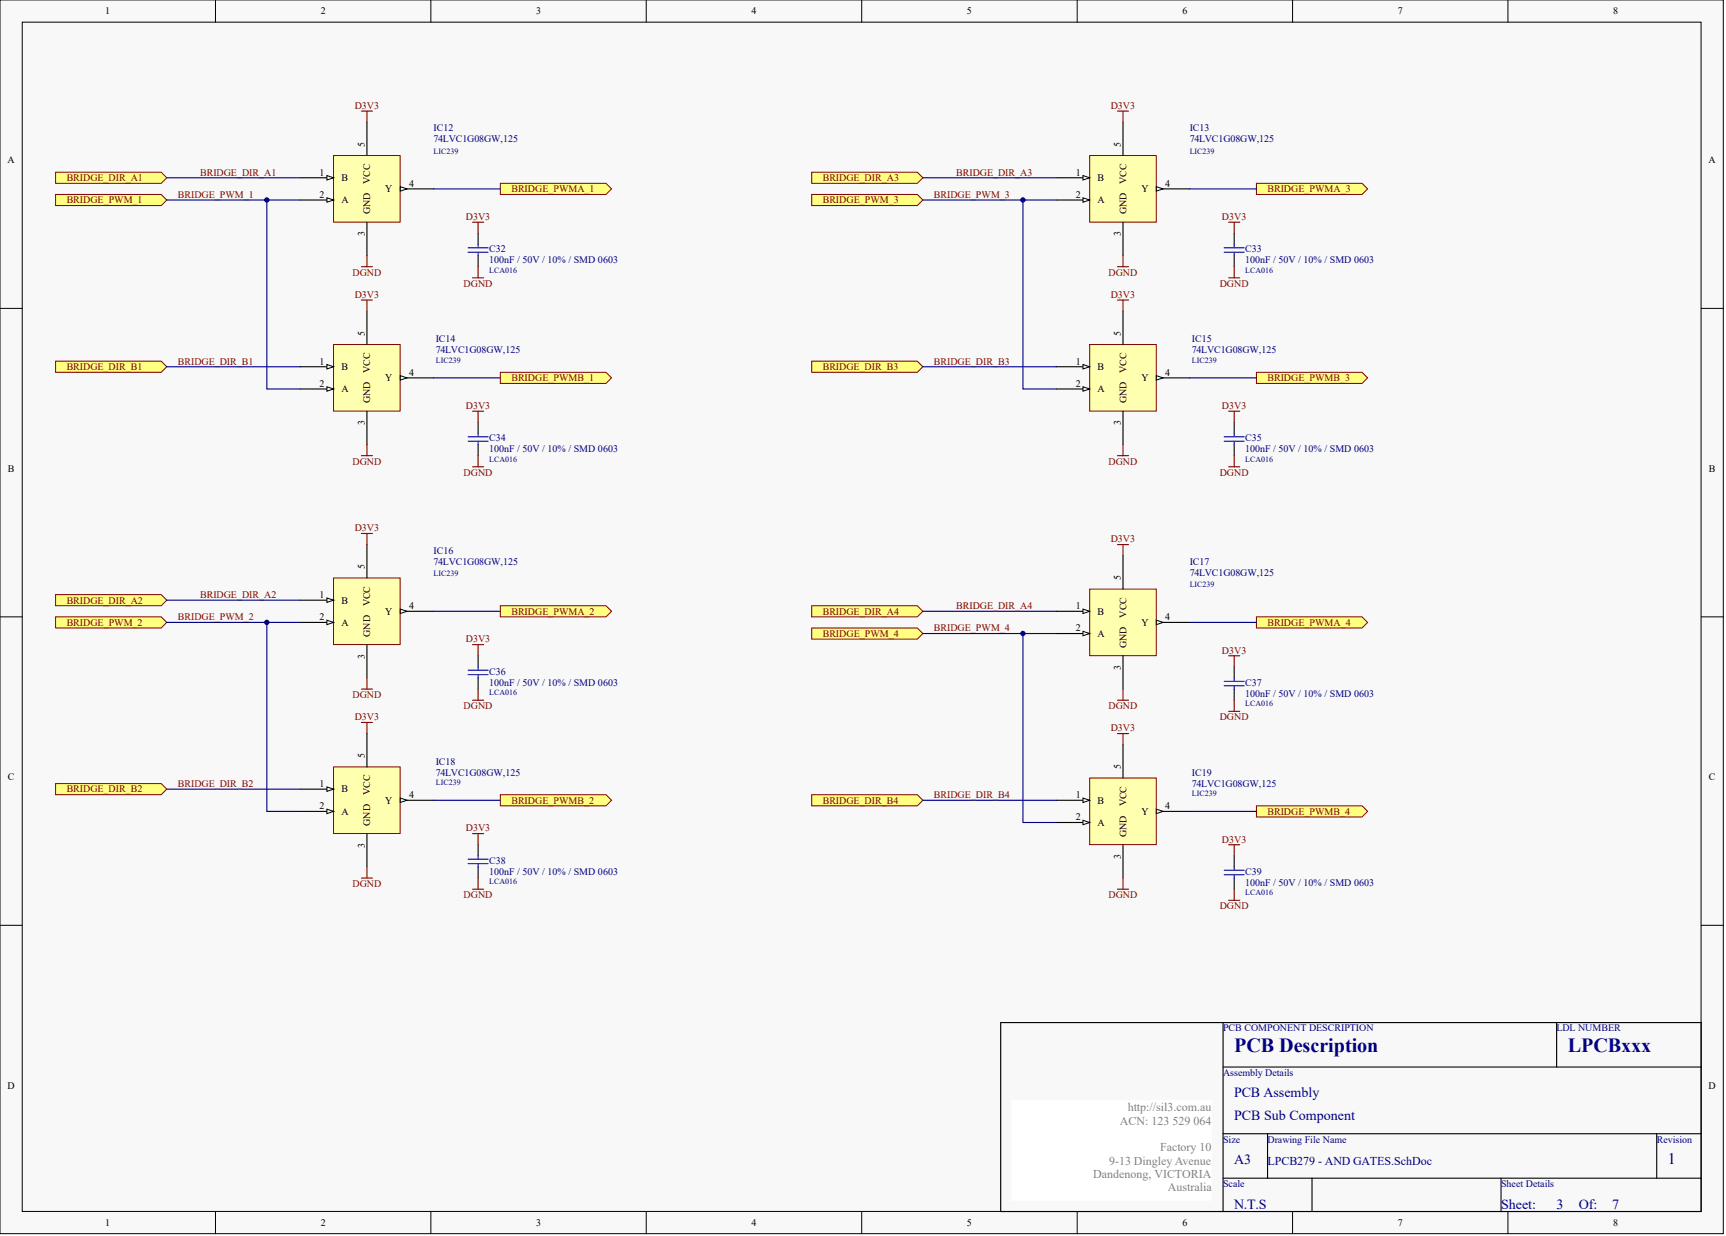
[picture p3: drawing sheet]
<svg xmlns="http://www.w3.org/2000/svg" width="328mm" height="235mm" viewBox="0 0 328 235" stroke-linecap="round" stroke-linejoin="round" font-family="sans-serif">
<defs><g id="words">
<g font-size="3.8" fill="#000080">
<text x="234.6" y="199.9">PCB Description</text>
<text x="298" y="199.9">LPCBxxx</text>
</g>
<text font-size="3" fill="#000080" x="317" y="221.2">1</text>
<g font-size="2.7" fill="#000080">
<text x="234.6" y="208.6">PCB Assembly</text>
<text x="234.6" y="212.8">PCB Sub Component</text>
<text x="234.6" y="221.3">A3</text>
<text x="234.6" y="229.7">N.T.S</text>
<text x="285.3" y="229.7">Sheet:</text>
<text x="295.9" y="229.7">3</text>
<text x="300.1" y="229.7">Of:</text>
<text x="306.5" y="229.7">7</text>
</g>
<g font-size="2.3" fill="#808080">
<text x="212.9" y="213.8">ACN: 123 529 064</text>
<text x="214.4" y="211.2">http://sil3.com.au</text>
<text x="210.8" y="221.4">9-13 Dingley Avenue</text>
<text x="220.5" y="218.8">Factory 10</text>
<text x="207.8" y="223.9">Dandenong, VICTORIA</text>
<text x="222" y="226.4">Australia</text>
</g>
<text font-size="2.3" fill="#000080" x="240.9" y="221.4">LPCB279 - AND GATES.SchDoc</text>
<g font-size="1.9">
<text x="20" y="2.7">1</text>
<text x="61" y="2.7">2</text>
<text x="101.9" y="2.7">3</text>
<text x="142.9" y="2.7">4</text>
<text x="183.8" y="2.7">5</text>
<text x="224.7" y="2.7">6</text>
<text x="265.7" y="2.7">7</text>
<text x="306.6" y="2.7">8</text>
<text x="69.3" y="27.9" transform="rotate(-90 69.3 27.9)">5</text>
<text x="213" y="27.9" transform="rotate(-90 213 27.9)">5</text>
<text x="1.4" y="31">A</text>
<text x="60.8" y="33.4">1</text>
<text x="64.9" y="34.4">B</text>
<text x="70.4" y="35" transform="rotate(-90 70.4 35)">VCC</text>
<text x="77.8" y="35.5">4</text>
<text x="204.5" y="33.4">1</text>
<text x="208.6" y="34.4">B</text>
<text x="214.1" y="35" transform="rotate(-90 214.1 35)">VCC</text>
<text x="221.5" y="35.5">4</text>
<text x="324.8" y="31">A</text>
<text x="60.8" y="37.6">2</text>
<text x="64.9" y="38.7">A</text>
<text x="70.4" y="40.8" transform="rotate(-90 70.4 40.8)">GND</text>
<text x="73.2" y="36.5">Y</text>
<text x="204.5" y="37.6">2</text>
<text x="208.6" y="38.7">A</text>
<text x="214.1" y="40.8" transform="rotate(-90 214.1 40.8)">GND</text>
<text x="217" y="36.5">Y</text>
<text x="69.3" y="44.9" transform="rotate(-90 69.3 44.9)">3</text>
<text x="213" y="44.9" transform="rotate(-90 213 44.9)">3</text>
<text x="69.3" y="63.8" transform="rotate(-90 69.3 63.8)">5</text>
<text x="213" y="63.8" transform="rotate(-90 213 63.8)">5</text>
<text x="60.8" y="69.3">1</text>
<text x="64.9" y="70.4">B</text>
<text x="70.4" y="70.9" transform="rotate(-90 70.4 70.9)">VCC</text>
<text x="77.8" y="71.4">4</text>
<text x="204.5" y="69.3">1</text>
<text x="208.6" y="70.4">B</text>
<text x="214.1" y="70.9" transform="rotate(-90 214.1 70.9)">VCC</text>
<text x="221.5" y="71.4">4</text>
<text x="60.8" y="73.5">2</text>
<text x="64.9" y="74.6">A</text>
<text x="70.4" y="76.7" transform="rotate(-90 70.4 76.7)">GND</text>
<text x="73.2" y="72.5">Y</text>
<text x="204.5" y="73.5">2</text>
<text x="208.6" y="74.6">A</text>
<text x="214.1" y="76.7" transform="rotate(-90 214.1 76.7)">GND</text>
<text x="217" y="72.5">Y</text>
<text x="69.3" y="80.8" transform="rotate(-90 69.3 80.8)">3</text>
<text x="213" y="80.8" transform="rotate(-90 213 80.8)">3</text>
<text x="1.5" y="89.6">B</text>
<text x="324.8" y="89.6">B</text>
<text x="60.8" y="113.7">1</text>
<text x="69.3" y="108.2" transform="rotate(-90 69.3 108.2)">5</text>
<text x="213" y="110.3" transform="rotate(-90 213 110.3)">5</text>
<text x="60.8" y="117.9">2</text>
<text x="64.9" y="114.7">B</text>
<text x="64.9" y="118.9">A</text>
<text x="70.4" y="115.3" transform="rotate(-90 70.4 115.3)">VCC</text>
<text x="73.2" y="116.8">Y</text>
<text x="77.8" y="115.8">4</text>
<text x="204.5" y="115.8">1</text>
<text x="208.6" y="116.8">B</text>
<text x="214.1" y="117.4" transform="rotate(-90 214.1 117.4)">VCC</text>
<text x="217" y="118.9">Y</text>
<text x="221.5" y="117.9">4</text>
<text x="69.3" y="125.2" transform="rotate(-90 69.3 125.2)">3</text>
<text x="70.4" y="121.1" transform="rotate(-90 70.4 121.1)">GND</text>
<text x="204.5" y="120">2</text>
<text x="208.6" y="121.1">A</text>
<text x="214.1" y="123.2" transform="rotate(-90 214.1 123.2)">GND</text>
<text x="213" y="127.3" transform="rotate(-90 213 127.3)">3</text>
<text x="1.5" y="148.3">C</text>
<text x="60.8" y="149.6">1</text>
<text x="69.3" y="144.1" transform="rotate(-90 69.3 144.1)">5</text>
<text x="213" y="146.2" transform="rotate(-90 213 146.2)">5</text>
<text x="324.8" y="148.3">C</text>
<text x="60.8" y="153.8">2</text>
<text x="64.9" y="150.6">B</text>
<text x="64.9" y="154.9">A</text>
<text x="70.4" y="151.2" transform="rotate(-90 70.4 151.2)">VCC</text>
<text x="73.2" y="152.8">Y</text>
<text x="77.8" y="151.7">4</text>
<text x="204.5" y="151.7">1</text>
<text x="204.5" y="155.9">2</text>
<text x="208.6" y="152.8">B</text>
<text x="214.1" y="153.3" transform="rotate(-90 214.1 153.3)">VCC</text>
<text x="217" y="154.9">Y</text>
<text x="221.5" y="153.8">4</text>
<text x="69.3" y="161.1" transform="rotate(-90 69.3 161.1)">3</text>
<text x="70.4" y="157" transform="rotate(-90 70.4 157)">GND</text>
<text x="208.6" y="157">A</text>
<text x="214.1" y="159.1" transform="rotate(-90 214.1 159.1)">GND</text>
<text x="213" y="163.2" transform="rotate(-90 213 163.2)">3</text>
<text x="1.4" y="206.9">D</text>
<text x="324.8" y="206.9">D</text>
<text x="20" y="233.1">1</text>
<text x="61" y="233.1">2</text>
<text x="101.9" y="233.1">3</text>
<text x="142.9" y="233.1">4</text>
<text x="183.8" y="233.1">5</text>
<text x="224.7" y="233.1">6</text>
<text x="265.7" y="233.1">7</text>
<text x="306.6" y="233.1">8</text>
</g>
<g font-size="1.9" fill="#800000">
<text x="67.4" y="20.7">D3V3</text>
<text x="211.1" y="20.7">D3V3</text>
<text x="12.7" y="34.4">BRIDGE_DIR_A1</text>
<text x="38" y="33.4">BRIDGE_DIR_A1</text>
<text x="156.4" y="34.4">BRIDGE_DIR_A3</text>
<text x="181.8" y="33.4">BRIDGE_DIR_A3</text>
<text x="12.7" y="38.7">BRIDGE_PWM_1</text>
<text x="33.8" y="37.6">BRIDGE_PWM_1</text>
<text x="88.6" y="41.8">D3V3</text>
<text x="97.2" y="36.5">BRIDGE_PWMA_1</text>
<text x="156.4" y="38.7">BRIDGE_PWM_3</text>
<text x="177.5" y="37.6">BRIDGE_PWM_3</text>
<text x="232.3" y="41.8">D3V3</text>
<text x="240.9" y="36.5">BRIDGE_PWMA_3</text>
<text x="67" y="52.4">DGND</text>
<text x="210.7" y="52.4">DGND</text>
<text x="67.4" y="56.6">D3V3</text>
<text x="88.1" y="54.5">DGND</text>
<text x="211.1" y="56.6">D3V3</text>
<text x="231.9" y="54.5">DGND</text>
<text x="12.7" y="70.4">BRIDGE_DIR_B1</text>
<text x="33.8" y="69.3">BRIDGE_DIR_B1</text>
<text x="156.4" y="70.4">BRIDGE_DIR_B3</text>
<text x="177.5" y="69.3">BRIDGE_DIR_B3</text>
<text x="88.6" y="77.7">D3V3</text>
<text x="97.2" y="72.5">BRIDGE_PWMB_1</text>
<text x="232.3" y="77.7">D3V3</text>
<text x="240.9" y="72.5">BRIDGE_PWMB_3</text>
<text x="67" y="88.3">DGND</text>
<text x="210.7" y="88.3">DGND</text>
<text x="88.1" y="90.4">DGND</text>
<text x="231.9" y="90.4">DGND</text>
<text x="67.4" y="101">D3V3</text>
<text x="211.1" y="103.1">D3V3</text>
<text x="38" y="113.7">BRIDGE_DIR_A2</text>
<text x="12.7" y="118.9">BRIDGE_PWM_2</text>
<text x="12.7" y="114.7">BRIDGE_DIR_A2</text>
<text x="33.8" y="117.9">BRIDGE_PWM_2</text>
<text x="97.2" y="116.8">BRIDGE_PWMA_2</text>
<text x="156.4" y="116.8">BRIDGE_DIR_A4</text>
<text x="181.8" y="115.8">BRIDGE_DIR_A4</text>
<text x="240.9" y="118.9">BRIDGE_PWMA_4</text>
<text x="88.6" y="122.1">D3V3</text>
<text x="156.4" y="121.1">BRIDGE_PWM_4</text>
<text x="177.5" y="120">BRIDGE_PWM_4</text>
<text x="232.3" y="124.2">D3V3</text>
<text x="67" y="132.7">DGND</text>
<text x="67.4" y="136.9">D3V3</text>
<text x="88.1" y="134.8">DGND</text>
<text x="210.7" y="134.8">DGND</text>
<text x="231.9" y="136.9">DGND</text>
<text x="211.1" y="139">D3V3</text>
<text x="33.8" y="149.6">BRIDGE_DIR_B2</text>
<text x="12.7" y="150.6">BRIDGE_DIR_B2</text>
<text x="97.2" y="152.8">BRIDGE_PWMB_2</text>
<text x="156.4" y="152.8">BRIDGE_DIR_B4</text>
<text x="177.5" y="151.7">BRIDGE_DIR_B4</text>
<text x="240.9" y="154.9">BRIDGE_PWMB_4</text>
<text x="88.6" y="158">D3V3</text>
<text x="232.3" y="160.2">D3V3</text>
<text x="67" y="168.6">DGND</text>
<text x="88.1" y="170.7">DGND</text>
<text x="210.7" y="170.7">DGND</text>
<text x="231.9" y="172.8">DGND</text>
</g>
<g font-size="1.9" fill="#000080">
<text x="82.4" y="24.9">IC12</text>
<text x="82.4" y="27">74LVC1G08GW,125</text>
<text x="226.1" y="24.9">IC13</text>
<text x="226.1" y="27">74LVC1G08GW,125</text>
<text x="93" y="48">C32</text>
<text x="236.7" y="48">C33</text>
<text x="93" y="50.1">100nF / 50V / 10% / SMD 0603</text>
<text x="236.7" y="50.1">100nF / 50V / 10% / SMD 0603</text>
<text x="82.8" y="65.1">IC14</text>
<text x="226.6" y="65.1">IC15</text>
<text x="82.8" y="67.2">74LVC1G08GW,125</text>
<text x="226.6" y="67.2">74LVC1G08GW,125</text>
<text x="93" y="83.9">C34</text>
<text x="236.7" y="83.9">C35</text>
<text x="93" y="86">100nF / 50V / 10% / SMD 0603</text>
<text x="236.7" y="86">100nF / 50V / 10% / SMD 0603</text>
<text x="82.4" y="105.2">IC16</text>
<text x="82.4" y="107.3">74LVC1G08GW,125</text>
<text x="226.1" y="107.3">IC17</text>
<text x="226.1" y="109.4">74LVC1G08GW,125</text>
<text x="93" y="128.2">C36</text>
<text x="93" y="130.4">100nF / 50V / 10% / SMD 0603</text>
<text x="236.7" y="130.4">C37</text>
<text x="236.7" y="132.5">100nF / 50V / 10% / SMD 0603</text>
<text x="82.8" y="145.4">IC18</text>
<text x="82.8" y="147.5">74LVC1G08GW,125</text>
<text x="226.6" y="147.5">IC19</text>
<text x="226.6" y="149.6">74LVC1G08GW,125</text>
<text x="93" y="164.2">C38</text>
<text x="93" y="166.3">100nF / 50V / 10% / SMD 0603</text>
<text x="236.7" y="166.3">C39</text>
<text x="236.7" y="168.4">100nF / 50V / 10% / SMD 0603</text>
<text x="232.5" y="196.1">PCB COMPONENT DESCRIPTION</text>
<text x="295.9" y="196.1">LDL NUMBER</text>
<text x="232.5" y="204.5">Assembly Details</text>
<text x="232.5" y="217.2">Size</text>
<text x="240.9" y="217.2">Drawing File Name</text>
<text x="314.9" y="217.2">Revision</text>
<text x="232.5" y="225.7">Scale</text>
<text x="285.3" y="225.7">Sheet Details</text>
</g>
<g font-size="1.5" fill="#000080">
<text x="82.4" y="29.2">LIC239</text>
<text x="226.1" y="29.2">LIC239</text>
<text x="93" y="51.8">LCA016</text>
<text x="236.7" y="51.8">LCA016</text>
<text x="82.8" y="69">LIC239</text>
<text x="226.6" y="69">LIC239</text>
<text x="93" y="87.8">LCA016</text>
<text x="236.7" y="87.8">LCA016</text>
<text x="82.4" y="109.5">LIC239</text>
<text x="226.1" y="111.6">LIC239</text>
<text x="93" y="132.1">LCA016</text>
<text x="236.7" y="134.2">LCA016</text>
<text x="82.8" y="149.2">LIC239</text>
<text x="226.6" y="151.4">LIC239</text>
<text x="93" y="168.1">LCA016</text>
<text x="236.7" y="170.2">LCA016</text>
</g>
</g></defs>
<g fill="#f8f8f8" stroke="#000" stroke-width=".19">
<path d="M0 0h327.6v234.5h-327.6z"/>
<path d="M4.2 4.2h319.1v226.1h-319.1z"/>
</g>
<g fill="none" stroke="#000" stroke-width=".19">
<path d="M41 0v4.2M81.9 0v4.2M122.8 0v4.2M163.8 0v4.2M204.8 0v4.2M245.7 0v4.2M286.6 0v4.2M0 58.6h4.2M323.4 58.6h4.2M0 117.3h4.2M323.4 117.3h4.2M0 175.9h4.2"/>
<path d="M323.4 175.9h4.2M41 230.3v4.2M81.9 230.3v4.2M122.8 230.3v4.2M163.8 230.3v4.2M204.8 230.3v4.2M245.7 230.3v4.2M286.6 230.3v4.2"/>
</g>
<path d="M190.2 194.4h133.2v35.9h-133.2zM232.5 194.4v35.9M295.9 194.4v8.4M232.5 202.8h90.9M232.5 215.5h90.9M240.9 215.5v8.5M314.9 215.5v8.5M232.5 224h90.9M249.4 224v6.3M285.3 224v6.3" fill="none" stroke="#000" stroke-width=".21"/>
<path d="M192.3 209.2h38.1v19h-38.1z" fill="#fff" stroke="#fff" stroke-width=".19"/>
<g fill="#ffff80" stroke="#800000" stroke-width=".19">
<path d="M10.6 37h20l1.1 1-1.1 1.1h-20z" fill-rule="evenodd"/>
<path d="M10.6 32.7h20l1.1 1.1-1.1 1.1h-20z" fill-rule="evenodd"/>
<path d="M10.6 68.7h20l1.1 1-1.1 1.1h-20z" fill-rule="evenodd"/>
</g>
<path d="M63.4 29.6h12.7v12.6h-12.7z" fill="#ffffb0" stroke="#800000" stroke-width=".19"/>
<path d="M57.1 33.8h6.3" fill="none" stroke="#000" stroke-width=".21"/>
<path d="M62.1 33.4l1.3 .4-1.3 .4z" fill="#f8f8f8" stroke="#000" stroke-width=".19"/>
<path d="M57.1 38h6.3" fill="none" stroke="#000" stroke-width=".21"/>
<path d="M62.1 37.6l1.3 .4-1.3 .4z" fill="#f8f8f8" stroke="#000" stroke-width=".19"/>
<path d="M76.1 35.9h6.3" fill="none" stroke="#000" stroke-width=".21"/>
<path d="M76.1 35.5l1.3 .4-1.3 .4z" fill="#f8f8f8" stroke="#000" stroke-width=".19"/>
<path d="M69.7 23.2v6.4M69.7 42.2v6.4" fill="none" stroke="#000" stroke-width=".21"/>
<path d="M63.4 65.5h12.7v12.6h-12.7z" fill="#ffffb0" stroke="#800000" stroke-width=".19"/>
<path d="M57.1 69.7h6.3" fill="none" stroke="#000" stroke-width=".21"/>
<path d="M62.1 69.3l1.3 .4-1.3 .4z" fill="#f8f8f8" stroke="#000" stroke-width=".19"/>
<path d="M57.1 73.9h6.3" fill="none" stroke="#000" stroke-width=".21"/>
<path d="M62.1 73.5l1.3 .4-1.3 .5z" fill="#f8f8f8" stroke="#000" stroke-width=".19"/>
<path d="M76.1 71.8h6.3" fill="none" stroke="#000" stroke-width=".21"/>
<path d="M76.1 71.4l1.3 .4-1.3 .5z" fill="#f8f8f8" stroke="#000" stroke-width=".19"/>
<path d="M69.7 59.2v6.3M69.7 78.2v6.3" fill="none" stroke="#000" stroke-width=".21"/>
<path d="M31.7 38h25.4M31.7 33.8h25.4" fill="none" stroke="#000080" stroke-width=".21"/>
<path d="M68.7 21.1h2.1M69.7 21.1v2.1M68.7 50.7h2.1M69.7 48.6v2.1" fill="none" stroke="#800000" stroke-width=".21"/>
<path d="M95.1 34.9h20.1l1 1-1 1.1h-20.1z" fill-rule="evenodd" fill="#ffff80" stroke="#800000" stroke-width=".19"/>
<path d="M68.7 57h2.1M69.7 57v2.2M68.7 86.6h2.1M69.7 84.5v2.1" fill="none" stroke="#800000" stroke-width=".21"/>
<path d="M95.1 70.8h20.1l1 1-1 1.1h-20.1z" fill-rule="evenodd" fill="#ffff80" stroke="#800000" stroke-width=".19"/>
<path d="M50.7 38v35.9h6.4M82.4 35.9h12.7M31.7 69.7h25.4M82.4 71.8h12.7" fill="none" stroke="#000080" stroke-width=".21"/>
<circle cx="50.7" cy="38" r=".41" fill="#000080" stroke="#000080" stroke-width=".19"/>
<path d="M90.9 44.4v2.1M90.9 48.6v2.1M90.9 80.3v2.1M90.9 84.5v2.1" fill="none" stroke="#000" stroke-width=".21"/>
<path d="M89 48h3.8M89 47.1h3.8M90.9 46.5v.6M90.9 48v.6M89 83.9h3.8M89 83h3.8M90.9 82.4v.6M90.9 83.9v.6" fill="none" stroke="#00f" stroke-width=".21"/>
<path d="M89.8 42.2h2.1M89.8 52.8h2.1M90.9 42.2v2.2M90.9 50.7v2.1M89.8 78.2h2.1M90.9 78.2v2.1M89.8 88.7h2.1M90.9 86.6v2.1" fill="none" stroke="#800000" stroke-width=".21"/>
<g fill="#ffff80" stroke="#800000" stroke-width=".19">
<path d="M10.6 117.3h20l1.1 1-1.1 1.1h-20z" fill-rule="evenodd"/>
<path d="M10.6 113h20l1.1 1.1-1.1 1h-20z" fill-rule="evenodd"/>
<path d="M10.6 149h20l1.1 1-1.1 1.1h-20z" fill-rule="evenodd"/>
</g>
<path d="M63.4 109.9h12.7v12.6h-12.7z" fill="#ffffb0" stroke="#800000" stroke-width=".19"/>
<path d="M57.1 114.1h6.3" fill="none" stroke="#000" stroke-width=".21"/>
<path d="M62.1 113.7l1.3 .4-1.3 .4z" fill="#f8f8f8" stroke="#000" stroke-width=".19"/>
<path d="M57.1 118.3h6.3" fill="none" stroke="#000" stroke-width=".21"/>
<path d="M62.1 117.9l1.3 .4-1.3 .4z" fill="#f8f8f8" stroke="#000" stroke-width=".19"/>
<path d="M76.1 116.2h6.3" fill="none" stroke="#000" stroke-width=".21"/>
<path d="M76.1 115.8l1.3 .4-1.3 .4z" fill="#f8f8f8" stroke="#000" stroke-width=".19"/>
<path d="M69.7 103.5v6.4M69.7 122.5v6.4" fill="none" stroke="#000" stroke-width=".21"/>
<path d="M63.4 145.8h12.7v12.6h-12.7z" fill="#ffffb0" stroke="#800000" stroke-width=".19"/>
<path d="M57.1 150h6.3" fill="none" stroke="#000" stroke-width=".21"/>
<path d="M62.1 149.6l1.3 .4-1.3 .4z" fill="#f8f8f8" stroke="#000" stroke-width=".19"/>
<path d="M57.1 154.2h6.3" fill="none" stroke="#000" stroke-width=".21"/>
<path d="M62.1 153.8l1.3 .4-1.3 .5z" fill="#f8f8f8" stroke="#000" stroke-width=".19"/>
<path d="M76.1 152.1h6.3" fill="none" stroke="#000" stroke-width=".21"/>
<path d="M76.1 151.7l1.3 .4-1.3 .4z" fill="#f8f8f8" stroke="#000" stroke-width=".19"/>
<path d="M69.7 139.4v6.4M69.7 158.5v6.3" fill="none" stroke="#000" stroke-width=".21"/>
<path d="M31.7 118.3h25.4M31.7 114.1h25.4" fill="none" stroke="#000080" stroke-width=".21"/>
<path d="M68.7 101.4h2.1M69.7 101.4v2.1M68.7 131h2.1M69.7 128.9v2.1" fill="none" stroke="#800000" stroke-width=".21"/>
<path d="M95.1 115.1h20.1l1 1.1-1 1.1h-20.1z" fill-rule="evenodd" fill="#ffff80" stroke="#800000" stroke-width=".19"/>
<path d="M68.7 137.3h2.1M69.7 137.3v2.1M68.7 166.9h2.1M69.7 164.8v2.1" fill="none" stroke="#800000" stroke-width=".21"/>
<path d="M95.1 151.1h20.1l1 1-1 1.1h-20.1z" fill-rule="evenodd" fill="#ffff80" stroke="#800000" stroke-width=".19"/>
<path d="M50.7 118.3v35.9h6.4M82.4 116.2h12.7M31.7 150h25.4M82.4 152.1h12.7" fill="none" stroke="#000080" stroke-width=".21"/>
<circle cx="50.7" cy="118.3" r=".41" fill="#000080" stroke="#000080" stroke-width=".19"/>
<path d="M90.9 124.7v2.1M90.9 128.9v2.1M90.9 160.6v2.1M90.9 164.8v2.1" fill="none" stroke="#000" stroke-width=".21"/>
<path d="M89 128.2h3.8M89 127.4h3.8M90.9 126.8v.6M90.9 128.2v.7M89 164.2h3.8M89 163.3h3.8M90.9 162.7v.6M90.9 164.2v.6" fill="none" stroke="#00f" stroke-width=".21"/>
<path d="M89.8 122.5h2.1M89.8 133.1h2.1M90.9 122.5v2.2M90.9 131v2.1M89.8 158.5h2.1M90.9 158.5v2.1M89.8 169h2.1M90.9 166.9v2.1" fill="none" stroke="#800000" stroke-width=".21"/>
<g fill="#ffff80" stroke="#800000" stroke-width=".19">
<path d="M154.3 37h20.1l1 1-1 1.1h-20.1z" fill-rule="evenodd"/>
<path d="M154.3 32.7h20.1l1 1.1-1 1.1h-20.1z" fill-rule="evenodd"/>
<path d="M154.3 68.7h20.1l1 1-1 1.1h-20.1z" fill-rule="evenodd"/>
</g>
<path d="M207.1 29.6h12.7v12.6h-12.7z" fill="#ffffb0" stroke="#800000" stroke-width=".19"/>
<path d="M200.8 33.8h6.3" fill="none" stroke="#000" stroke-width=".21"/>
<path d="M205.9 33.4l1.2 .4-1.2 .4z" fill="#f8f8f8" stroke="#000" stroke-width=".19"/>
<path d="M200.8 38h6.3" fill="none" stroke="#000" stroke-width=".21"/>
<path d="M205.9 37.6l1.2 .4-1.2 .4z" fill="#f8f8f8" stroke="#000" stroke-width=".19"/>
<path d="M219.8 35.9h6.3" fill="none" stroke="#000" stroke-width=".21"/>
<path d="M219.8 35.5l1.3 .4-1.3 .4z" fill="#f8f8f8" stroke="#000" stroke-width=".19"/>
<path d="M213.5 23.2v6.4M213.5 42.2v6.4" fill="none" stroke="#000" stroke-width=".21"/>
<path d="M207.1 65.5h12.7v12.6h-12.7z" fill="#ffffb0" stroke="#800000" stroke-width=".19"/>
<path d="M200.8 69.7h6.3" fill="none" stroke="#000" stroke-width=".21"/>
<path d="M205.9 69.3l1.2 .4-1.2 .4z" fill="#f8f8f8" stroke="#000" stroke-width=".19"/>
<path d="M200.8 73.9h6.3" fill="none" stroke="#000" stroke-width=".21"/>
<path d="M205.9 73.5l1.2 .4-1.2 .5z" fill="#f8f8f8" stroke="#000" stroke-width=".19"/>
<path d="M219.8 71.8h6.3" fill="none" stroke="#000" stroke-width=".21"/>
<path d="M219.8 71.4l1.3 .4-1.3 .5z" fill="#f8f8f8" stroke="#000" stroke-width=".19"/>
<path d="M213.5 59.2v6.3M213.5 78.2v6.3" fill="none" stroke="#000" stroke-width=".21"/>
<path d="M175.4 38h25.4M175.4 33.8h25.4" fill="none" stroke="#000080" stroke-width=".21"/>
<path d="M212.4 21.1h2.1M213.5 21.1v2.1M212.4 50.7h2.1M213.5 48.6v2.1" fill="none" stroke="#800000" stroke-width=".21"/>
<path d="M238.8 34.9h20.1l1.1 1-1.1 1.1h-20.1z" fill-rule="evenodd" fill="#ffff80" stroke="#800000" stroke-width=".19"/>
<path d="M212.4 57h2.1M213.5 57v2.2M212.4 86.6h2.1M213.5 84.5v2.1" fill="none" stroke="#800000" stroke-width=".21"/>
<path d="M238.8 70.8h20.1l1.1 1-1.1 1.1h-20.1z" fill-rule="evenodd" fill="#ffff80" stroke="#800000" stroke-width=".19"/>
<path d="M194.4 38v35.9h6.4M226.1 35.9h12.7M175.4 69.7h25.4M226.1 71.8h12.7" fill="none" stroke="#000080" stroke-width=".21"/>
<circle cx="194.4" cy="38" r=".41" fill="#000080" stroke="#000080" stroke-width=".19"/>
<path d="M234.6 44.4v2.1M234.6 48.6v2.1M234.6 80.3v2.1M234.6 84.5v2.1" fill="none" stroke="#000" stroke-width=".21"/>
<path d="M232.7 48h3.8M232.7 47.1h3.8M234.6 46.5v.6M234.6 48v.6M232.7 83.9h3.8M232.7 83h3.8M234.6 82.4v.6M234.6 83.9v.6" fill="none" stroke="#00f" stroke-width=".21"/>
<path d="M233.5 42.2h2.2M233.5 52.8h2.2M234.6 42.2v2.2M234.6 50.7v2.1M233.5 78.2h2.2M234.6 78.2v2.1M233.5 88.7h2.2M234.6 86.6v2.1" fill="none" stroke="#800000" stroke-width=".21"/>
<g fill="#ffff80" stroke="#800000" stroke-width=".19">
<path d="M154.3 119.4h20.1l1 1-1 1.1h-20.1z" fill-rule="evenodd"/>
<path d="M154.3 115.1h20.1l1 1.1-1 1.1h-20.1z" fill-rule="evenodd"/>
<path d="M154.3 151.1h20.1l1 1-1 1.1h-20.1z" fill-rule="evenodd"/>
</g>
<path d="M207.1 112h12.7v12.6h-12.7z" fill="#ffffb0" stroke="#800000" stroke-width=".19"/>
<path d="M200.8 116.2h6.3" fill="none" stroke="#000" stroke-width=".21"/>
<path d="M205.9 115.8l1.2 .4-1.2 .4z" fill="#f8f8f8" stroke="#000" stroke-width=".19"/>
<path d="M200.8 120.4h6.3" fill="none" stroke="#000" stroke-width=".21"/>
<path d="M205.9 120l1.2 .4-1.2 .5z" fill="#f8f8f8" stroke="#000" stroke-width=".19"/>
<path d="M219.8 118.3h6.3" fill="none" stroke="#000" stroke-width=".21"/>
<path d="M219.8 117.9l1.3 .4-1.3 .4z" fill="#f8f8f8" stroke="#000" stroke-width=".19"/>
<path d="M213.5 105.6v6.4M213.5 124.7v6.3" fill="none" stroke="#000" stroke-width=".21"/>
<path d="M207.1 147.9h12.7v12.7h-12.7z" fill="#ffffb0" stroke="#800000" stroke-width=".19"/>
<path d="M200.8 152.1h6.3" fill="none" stroke="#000" stroke-width=".21"/>
<path d="M205.9 151.7l1.2 .4-1.2 .4z" fill="#f8f8f8" stroke="#000" stroke-width=".19"/>
<path d="M200.8 156.3h6.3" fill="none" stroke="#000" stroke-width=".21"/>
<path d="M205.9 155.9l1.2 .4-1.2 .5z" fill="#f8f8f8" stroke="#000" stroke-width=".19"/>
<path d="M219.8 154.2h6.3" fill="none" stroke="#000" stroke-width=".21"/>
<path d="M219.8 153.8l1.3 .4-1.3 .5z" fill="#f8f8f8" stroke="#000" stroke-width=".19"/>
<path d="M213.5 141.6v6.3M213.5 160.6v6.3" fill="none" stroke="#000" stroke-width=".21"/>
<path d="M175.4 116.2h25.4M175.4 120.4h25.4" fill="none" stroke="#000080" stroke-width=".21"/>
<path d="M212.4 103.5h2.1M213.5 103.5v2.1M212.4 133.1h2.1M213.5 131v2.1" fill="none" stroke="#800000" stroke-width=".21"/>
<path d="M238.8 117.3h20.1l1.1 1-1.1 1.1h-20.1z" fill-rule="evenodd" fill="#ffff80" stroke="#800000" stroke-width=".19"/>
<path d="M212.4 139.4h2.1M213.5 139.4v2.2M212.4 169h2.1M213.5 166.9v2.1" fill="none" stroke="#800000" stroke-width=".21"/>
<path d="M238.8 153.2h20.1l1.1 1-1.1 1.1h-20.1z" fill-rule="evenodd" fill="#ffff80" stroke="#800000" stroke-width=".19"/>
<path d="M226.1 118.3h12.7M194.4 120.4v35.9h6.4M175.4 152.1h25.4M226.1 154.2h12.7" fill="none" stroke="#000080" stroke-width=".21"/>
<circle cx="194.4" cy="120.4" r=".41" fill="#000080" stroke="#000080" stroke-width=".19"/>
<path d="M234.6 126.8v2.1M234.6 131v2.1M234.6 162.7v2.1M234.6 166.9v2.1" fill="none" stroke="#000" stroke-width=".21"/>
<path d="M232.7 130.4h3.8M232.7 129.5h3.8M234.6 128.9v.6M234.6 130.4v.6M232.7 166.3h3.8M232.7 165.4h3.8M234.6 164.8v.6M234.6 166.3v.6" fill="none" stroke="#00f" stroke-width=".21"/>
<path d="M233.5 124.7h2.2M233.5 135.2h2.2M234.6 124.7v2.1M234.6 133.1v2.1M233.5 160.6h2.2M233.5 171.1h2.2M234.6 160.6v2.1M234.6 169v2.1" fill="none" stroke="#800000" stroke-width=".21"/>
<use href="#words"/>
</svg>
